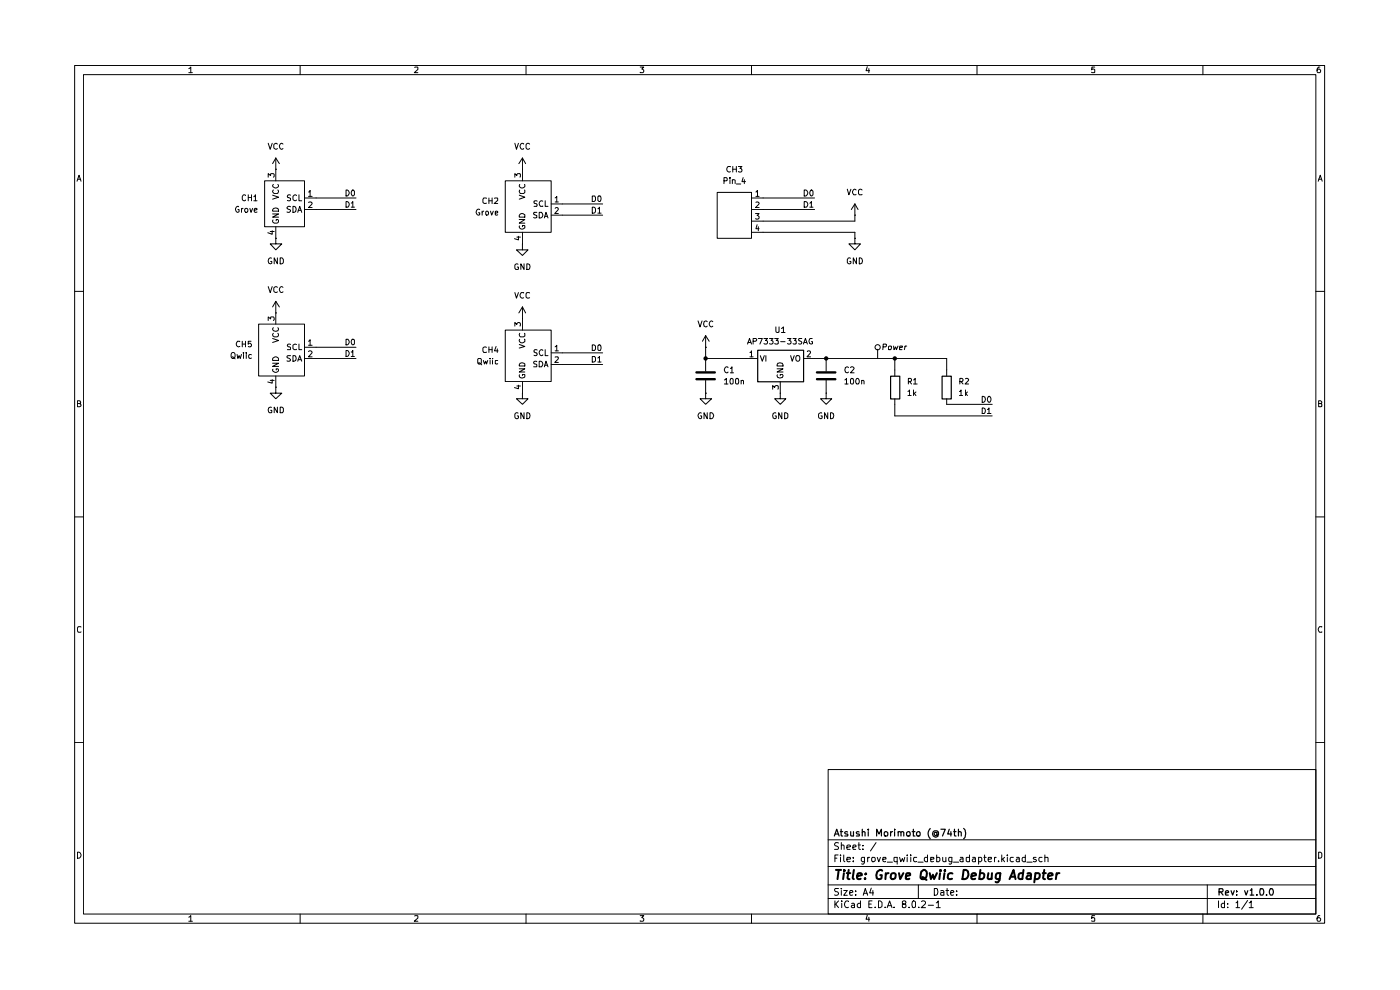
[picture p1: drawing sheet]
<svg xmlns="http://www.w3.org/2000/svg" width="297mm" height="210mm" viewBox="0 0 297 210" stroke-linecap="round" stroke-linejoin="round" font-family="sans-serif">
<g fill="none" stroke="#000" stroke-width=".21">
<path d="M15.8 13.9h265.2v181.9h-265.2zM17.7 15.8h261.4v178.1h-261.4zM40 14.6l.5-.4v1.2M40 15.4h.8M63.7 13.9v1.9M88 14.3l.6-.1v.5l-.7 .7h.7M111.6 13.9v1.9M135.8 14.2h.8l-.5 .4 .5 .3-.1 .4h-.7M159.4 13.9v1.9M184 14.1l-.3 .9h.8M184.3 14.6v.8M207.3 13.9v1.9"/>
<path d="M232.2 14.2h-.6v.6l.1-.2h.4l.1 .2v.5h-.6M255.2 13.9v1.9M280 14.2a.55 .55 0 0 0-.6 .5l.2 .7h.4l.2-.2v-.3l-.3-.3h-.2l-.3 .3M16.3 38.4l.5-1.2 .4 1.2M16.5 38h.6M56.1 38.4h8.5v9.7h-8.5zM56.9 37.6v-.8l.5 .5 .1-.5h.5l.2 .2v.4l-.2 .2M56.9 30.4l.4 1.3 .4-1.3M58 39.1l-.2 .3a.6 .6 0 0 0 .7 .5 .6 .6 0 0 0 .5-.7l-.1-.1M58.5 35.9h.1M58.5 33.5l-.7 1.2M58.5 33.5v4.9"/>
<path d="M58.5 33.5l.8 1.2M58.8 30.6l-.3-.2-.4 .3 .1 .8 .3 .2 .3-.2M60 30.6l-.2-.2a.65 .65 0 0 0-.5 .6 .65 .65 0 0 0 .5 .7l.2-.2M107.2 38.4h9.7v10.9h-9.7zM109.2 37.6v-.8l.4 .5 .2-.5h.5v.8M109.2 30.4l.4 1.3 .4-1.3M110.2 39.1a.61 .61 0 0 0 .4 .8 .61 .61 0 0 0 .7-.3v-.5M110.8 35.9h.1M110.8 33.5v4.9M110.8 33.5l-.7 1.2M110.8 33.5l.7 1.2M111.1 30.6l-.3-.2a.65 .65 0 0 0-.5 .6 .65 .65 0 0 0 .5 .7l.3-.2"/>
<path d="M112.4 30.6l-.5-.2-.3 .3v.6l.2 .3 .3 .1 .3-.2M153.6 38.4l.7-.1v-.5l-.2-.1h-.5v1.2M154.9 37.7v.1M154.9 38.1v.8M154.9 35.4l-.5-.1a.61 .61 0 0 0-.2 .8 .61 .61 0 0 0 .7 .3M155.4 38.3l.1-.2 .5 .2v.6M155.4 38.1v.8M155.4 35.3v1.2M155.4 35.9h.8M156.2 39h.9M156.2 35.3v1.2M156.6 35.3h.8l-.4 .4 .4 .3-.1 .4h-.7"/>
<path d="M157.7 37.7l-.3 .8h.8M157.9 38.1v.8M279.7 38.4l.4-1.2 .4 1.2M279.7 38h.6M50.6 43.9l-.1-.1a.64 .64 0 0 0-.5 .6 .64 .64 0 0 0 .5 .6l.2-.1v-.4h-.2M51.2 44.2v.8M51.6 44.2l-.4 .3M52 44.3h.5v.7h-.3l-.3-.2zM52.1 41.5v-.1a.42 .42 0 0 0-.7 .3l.1 .7 .2 .2 .4-.2M52.7 41.3v1.3M52.7 41.9h.6M53 44.2l.3 .8 .3-.8"/>
<path d="M53.3 41.3v1.3M53.8 41.7l.4-.4v1.3M53.8 42.6h.7M53.9 44.6l.6-.1v-.2l-.4-.1-.2 .2v.5l.2 .1h.4M57.3 49.1h.9M57.6 54.8a.61 .61 0 0 0-.7 .3 .61 .61 0 0 0 .1 .7l.3 .2 .3-.1 .1-.4h-.3M57.7 48.9v.8l-.9-.3M57.8 41.4l1.3 .4-1.3 .5M57.8 45.4h1.3l-1.3 .7h1.3M57.9 46.7a.42 .42 0 0 0 .3 .6h.6l.2-.1 .1-.4-.2-.2h-.3v.2M57.9 44.4a.66 .66 0 0 1 .8-.3 .66 .66 0 0 1 .4 .7h-1.3zM58 40.3l-.2 .3 .4 .5 .7-.1 .2-.4-.2-.3"/>
<path d="M58.5 50.5v1.2h1.3l-1.3 1.3-1.2-1.3h1.2M58.5 50.5h.1M58.5 48.1v2.4M58.8 54.7v1.3l-.6-1.3v1.3M59.4 54.7h.4l.3 .3v.6l-.3 .4h-.4zM61.6 41.4l-.4-.1-.2 .3v.3l.6 .2v.3l-.1 .2-.5-.1M61.6 43.9l-.5-.1-.2 .2 .1 .3 .6 .3-.2 .4h-.5M62.1 43.8a.64 .64 0 0 1 .7 .6 .64 .64 0 0 1-.7 .6zM62.9 41.5l-.3-.2-.5 .4 .1 .7 .4 .2 .3-.2M63.2 45l.4-1.2 .4 1.2M63.2 44.6h.6M63.4 41.3v1.3h.6"/>
<path d="M64.6 42h10.9M64.6 44.5h10.9M65.4 40.7h.2l.2-.3v1.3M65.4 42.9l.6-.1 .2 .3-.8 .9h.8M65.4 41.7h.8M73.4 42.8a.66 .66 0 0 1 .7 .4 .66 .66 0 0 1-.3 .7h-.4zM73.4 40.3a.64 .64 0 0 1 .7 .6 .64 .64 0 0 1-.7 .7zM74.5 43.1l.3-.3v1.1M74.5 43.9h.7M74.7 40.4l.2-.1 .3 .3v.7l-.3 .3a.71 .71 0 0 1-.2-1.2zM101.8 44.5l-.2-.1a.6 .6 0 0 0-.6 .7 .6 .6 0 0 0 .8 .5v-.5h-.3M102.3 44.8v.8"/>
<path d="M102.6 44.8l-.3 .2M103 45l.2-.2 .3 .1v.7h-.3l-.2-.1zM103.2 42.1l-.6-.1-.2 .3v.6a.55 .55 0 0 0 .8 .2M103.7 42v1.2M103.7 42.6h.7M104.1 44.8l.2 .8 .3-.8M104.4 42v1.2M104.9 42.1l.6-.1 .1 .5-.8 .7h.8M105.1 45.2l.5-.1v-.2h-.5v.7h.5M109.6 50.3h.8M109.9 56.1a.45 .45 0 0 0-.7 .1v.7l.2 .3 .6-.1v-.5h-.3M110 50.1v.8l-.9-.3"/>
<path d="M110.2 41.4l1.1 .4-1.1 .5M110.2 46.6h1.1l-1.1 .7h1.1M110.2 40.3v.3l.2 .5h.7l.2-.3v-.5M110.2 47.9a.59 .59 0 0 0 .4 .7 .59 .59 0 0 0 .7-.3v-.5h-.5v.3M110.2 45.6a.72 .72 0 0 1 1.1 0v.5h-1.1zM110.8 51.7v1.3h1.2l-1.2 1.2-1.2-1.2h1.2M110.8 51.7h.1M110.8 49.3v2.4M111.2 56v1.2l-.7-1.2v1.2M111.8 56a.66 .66 0 0 1 .6 .4 .66 .66 0 0 1-.2 .8h-.4zM113.9 45h-.6l-.1 .2 .1 .4 .6 .1v.4h-.7M114 42.7h-.7v.3l.7 .4-.1 .4h-.6"/>
<path d="M114.4 45h.5a.66 .66 0 0 1 .2 .8 .66 .66 0 0 1-.7 .4zM115.1 42.7a.61 .61 0 0 0-.7 .3 .61 .61 0 0 0 .2 .8l.5-.1M115.5 46.2l.3-1.2 .4 1.2M115.6 45.9h.6M115.7 42.6v1.2h.5M116.9 43.3h10.9M116.9 45.6h10.9M117.8 42l.3-.3v1.1M117.8 44.2l.4-.2 .3 .4-.8 .9h.8M117.8 42.8h.7M125.6 43.9l.6 .1 .1 .3v.6l-.3 .3h-.4zM125.6 41.6h.6l.1 .2v.6l-.3 .4h-.4z"/>
<path d="M126.8 44.3l.4-.4v1.3M126.8 45.2h.7M127 41.6a.59 .59 0 0 1 .6 .3 .59 .59 0 0 1-.2 .7l-.3 .2-.3-.3v-.8zM152.1 40.8h7.3v9.7h-7.3zM159.4 42h13.4M159.4 44.5h13.4M159.4 49.3h22v1.2M160.3 45.3h.7l-.4 .4 .4 .3v.4h-.7M160.4 40.7l.3-.3v1.3M160.4 42.9l.4-.1 .2 .4-.7 .8h.7M160.4 41.7h.6M160.6 47.7l-.2 .8h.6"/>
<path d="M160.9 48.1v.8M170.6 42.8a.66 .66 0 0 1 .7 .3 .66 .66 0 0 1-.2 .8h-.5zM170.6 40.3a.65 .65 0 0 1 .8 .6 .65 .65 0 0 1-.8 .7zM171.8 43.1l.3-.3v1.1M171.8 43.9h.7M172 40.4l.2-.1 .3 .3v.7l-.3 .3a.71 .71 0 0 1-.2-1.2zM179.7 40.1l.4 1.2 .4-1.2M180.4 54.8a.42 .42 0 0 0-.7 .2v.6l.2 .3 .4 .1 .2-.2v-.3h-.2M181.4 50.5v1.2h1.1l-1.1 1.3-1.3-1.3h1.3M181.4 50.5h.1M181.4 45.6h.1M181.4 43.3v3.6h-22"/>
<path d="M181.4 43.3l-.8 1.2M181.4 43.3l.6 1.2M181.6 40.3l-.2-.2a.67 .67 0 0 0-.6 .5 .67 .67 0 0 0 .3 .7l.5-.1M181.7 54.7v1.3l-.7-1.3v1.3M182.3 54.7a.64 .64 0 0 1 .7 .6 .64 .64 0 0 1-.7 .7zM182.9 40.3l-.4-.2-.4 .4v.6l.2 .2 .6-.1M15.8 61.8h1.9M49.1 74.9l.3-.1 .4 .1 .1 .7-.4 .4-.4-.1zM49.3 75.7l.6 .4M50.3 75.2l.2 .8 .2-.6 .3 .6 .2-.8M50.9 72.5l-.5-.1a.61 .61 0 0 0-.3 .8 .61 .61 0 0 0 .8 .3M51.4 72.4v1.2"/>
<path d="M51.4 73h.7M51.6 74.8v.1M51.6 75.2v.8M52.1 72.4v1.2M52.2 74.8v.1M52.2 75.2v.8M53.3 72.4h-.6v.6l.4-.2 .2 .3v.4h-.6M53.3 75.3l-.3-.1-.3 .2 .1 .5h.5M54.9 68.8h9.7v11h-9.7zM56.9 68v-.8l.5 .5 .1-.5h.5l.2 .3v.3l-.2 .2M56.9 60.8l.4 1.3 .4-1.3M57.8 71.8l1.3 .4-1.3 .4"/>
<path d="M57.8 77h1.3l-1.3 .7h1.3M57.9 78.3l-.1 .1a.6 .6 0 0 0 .7 .6 .6 .6 0 0 0 .5-.7l-.4-.1v.3M57.9 75.9a.66 .66 0 0 1 .8-.2 .66 .66 0 0 1 .4 .8h-1.3zM58 70.7l-.2 .3 .4 .5 .7-.1 .2-.4-.2-.3M58 69.5l-.1 .1a.61 .61 0 0 0 .3 .7 .61 .61 0 0 0 .7-.1l.2-.3-.2-.4M58.5 66.4h.1M58.5 63.9v4.9M58.5 79.8v2.3M58.5 63.9l-.7 1.2M58.5 63.9l.8 1.2M58.8 61l-.3-.2-.4 .3 .1 .8 .3 .2 .3-.2M60 61l-.2-.2a.65 .65 0 0 0-.5 .6 .65 .65 0 0 0 .5 .7l.2-.2"/>
<path d="M61.6 73.1l-.4-.1-.2 .2v.3l.6 .2v.4l-.6 .1M61.6 75.4h-.6l-.1 .2 .1 .3 .6 .4v.2h-.7M62.1 75.4h.5a.66 .66 0 0 1 .2 .8 .66 .66 0 0 1-.7 .4zM62.9 73.1l-.3-.1-.5 .2v.7l.3 .3 .5-.1M63.2 76.6l.4-1.2 .4 1.2M63.2 76.3h.6M63.4 73v1.2h.6M64.6 76h10.9M64.6 73.7h10.9M65.4 72.4l.4-.3v1.1M65.4 74.6l.2-.2h.4l.2 .3-.8 1h.8M65.4 73.2h.8"/>
<path d="M73.4 74.3a.64 .64 0 0 1 .7 .7 .64 .64 0 0 1-.7 .6zM73.4 72h.4a.66 .66 0 0 1 .3 .7 .66 .66 0 0 1-.7 .5zM74.5 74.7h.2l.1-.4v1.3M74.5 75.6h.7M74.7 72h.3l.2 .1v.8l-.2 .2a.6 .6 0 0 1-.6-.5 .6 .6 0 0 1 .3-.6zM101.3 76.2l.2-.2h.4l.2 .2v.8l-.2 .2-.6-.2zM101.5 77h.3l.4 .4M102.5 76.5l.3 .7 .2-.6 .2 .6 .3-.7M103.2 73.7h-.1a.46 .46 0 0 0-.7 .1v.7l.2 .3 .6-.1M103.7 73.6v1.2M103.7 74.2h.7M104 76v.1"/>
<path d="M104 76.5v.7M104.4 73.6v1.2M104.5 76v.1M104.5 76.5v.7M105.2 73.5l-.3 .9h.8M105.5 74v.8M105.6 76.5h-.5v.6h.5M107.2 70h9.7v10.9h-9.7zM109.2 69.2v-.8l.4 .4 .3-.4 .4 .1v.7M109.2 62.1l.4 1.1 .4-1.1M110.2 73.1l1.1 .4-1.1 .3M110.2 78.2h1.1l-1.1 .7h1.1"/>
<path d="M110.2 72a.61 .61 0 0 0 .4 .7 .61 .61 0 0 0 .7-.2v-.5M110.2 70.7v.1a.46 .46 0 0 0 .2 .7h.7l.2-.2v-.6M110.2 79.5v.1a.66 .66 0 0 0 .4 .6 .66 .66 0 0 0 .7-.3v-.5h-.5v.3M110.3 77h.9l.1 .2v.4h-1.1zM110.8 67.6h.1M110.8 65.1v4.9M110.8 65.1l-.7 1.3M110.8 65.1l.7 1.3M111.1 62.1h-.5a.61 .61 0 0 0-.2 .7 .61 .61 0 0 0 .7 .4M112.4 62.1h-.6l-.2 .2v.7a.52 .52 0 0 0 .8 .2M113.9 76.7l-.4-.1-.3 .3 .1 .2 .6 .3v.3l-.7 .1M114 74.3l-.5-.1-.2 .1v.4l.6 .1 .1 .3-.3 .3h-.4"/>
<path d="M114.4 76.6a.66 .66 0 0 1 .7 .4 .66 .66 0 0 1-.2 .8h-.5zM115.1 74.3l-.2-.1a.65 .65 0 0 0-.5 .6 .65 .65 0 0 0 .5 .6l.2-.1M115.5 77.8l.3-1.2 .4 1.2M115.6 77.5h.6M115.7 74.2v1.2h.5M116.9 74.8h10.9M116.9 77.3h10.9M117.8 73.6l.3-.4v1.2M117.8 75.8l.6-.1 .1 .3-.8 .9h.8M117.8 74.4h.7M125.6 75.6h.6l.1 .3v.6l-.3 .3h-.4zM125.6 73.2h.4l.3 .2v.7l-.1 .2h-.6z"/>
<path d="M126.8 75.9l.4-.3v1.2M126.8 76.8h.7M126.9 73.2h.4a.86 .86 0 0 1 0 1.1h-.3l-.2-.1zM148.1 68.1l.4 1.2 .4-1.2M149.7 73.7h.1M149.7 71.2l-.7 1.2M149.7 71.2v7.5M149.7 71.2l.8 1.2M149.7 76h11M150 68.2l-.2-.1a.65 .65 0 0 0-.5 .6 .65 .65 0 0 0 .5 .6l.2-.1M151.2 68.2l-.2-.1a.6 .6 0 0 0-.5 .7 .6 .6 0 0 0 .6 .5l.1-.1M154.4 78l-.1-.2a.64 .64 0 0 0-.6 .6 .64 .64 0 0 0 .6 .7l.1-.2"/>
<path d="M154.9 78.1l.4-.3v1.3M154.9 79.1h.7M158.6 73l.4-1.2 .4 1.2M158.7 72.6h.6M159.1 74.8h.2l.1-.4v1.3M159.1 75.7h.7M159.8 72.4l.6-.1 .1-.3-.1-.2h-.6v1.2M160.9 71.8h.8l-.5 1.2M161.3 75.4l.4 1.2 .4-1.2M162.1 71.8h.7l-.4 .4 .3 .1v.6h-.6M162.5 75.4v1.2M163.2 71.8h.8l-.4 .4 .4 .3-.1 .4h-.7"/>
<path d="M164.3 71.8h.8l-.4 .4 .4 .1v.6h-.8M164.6 69.3v1l.2 .2 .5-.1v-1.1M164.8 78.2h1.3l-1.3 .7h1.3M164.9 79.5l-.1 .1a.64 .64 0 0 0 .6 .6 .64 .64 0 0 0 .7-.5l-.2-.3h-.4v.3M165 77h.9l.2 .6h-1.3zM165.6 72.5h.9M165.8 69.7l.4-.4v1.2M165.8 70.5h.7M167 71.8h.8l-.4 .4 .4 .3-.1 .4h-.7M167.7 75.4l.4 1.2 .4-1.2M168.2 71.8h.7l-.3 .4 .3 .1v.6h-.7M169 75.4h.5a.77 .77 0 0 1-.2 1.2l-.3-.1a.87 .87 0 0 1 0-1.1z"/>
<path d="M170.1 71.8h-.6v.5l.5 .2 .1 .2-.3 .3-.4-.1M170.4 73l.5-1.2 .4 1.2M170.4 76h30.4v3.8M170.6 72.6h.5M171.3 74.6l.4-.2 .3 .4-.8 .9h.8M172.3 71.8h-.4a.67 .67 0 0 0-.3 .7 .67 .67 0 0 0 .5 .5l.3-.1v-.4h-.3M175.3 76v2.7M180 78l-.3-.2a.65 .65 0 0 0-.5 .6 .65 .65 0 0 0 .5 .7l.3-.2M180.4 78l.2-.2h.3l.3 .3-.8 1h.8M186.2 74.1v1.9M187.4 73.6h.5l.1-.2v-.3l-.6-.1-.1 1.2M188.5 73.6l.1-.2h.5l-.1 .8-.5-.1z"/>
<path d="M189.6 73.4l.1 .8 .3-.6 .2 .6 .3-.8M189.8 76v3.8M190.8 73.7h.6v-.3h-.5l-.1 .2v.6h.5M192 73.4l-.1 .8M192.4 73.4l-.5 .2M279.1 61.8h1.9M16.4 85.6h.6v-.5l-.6-.1v1.3h.5l.3-.4-.3-.3M57.3 80.7h.9M57.6 86.4h-.1a.66 .66 0 0 0-.6 .4 .66 .66 0 0 0 .3 .7h.5v-.5h-.3M57.7 80.5v.8l-.9-.3M58.5 82.1v1.3h1.3l-1.3 1.2-1.2-1.2h1.2M58.5 82.1h.1"/>
<path d="M58.8 86.4v1.1l-.6-1.1v1.1M59.4 86.4h.4l.3 .2v.7l-.2 .2h-.5zM109.6 81.9h.8M109.9 87.6l-.3-.1-.4 .4v.6l.4 .3 .4-.2v-.4h-.3M110 81.7v.8l-.9-.3M110.8 83.4v1.2h1.2l-1.2 1.2-1.2-1.2h1.2M110.8 83.4h.1M110.8 80.9v2.5M111.2 87.5v1.3l-.7-1.3v1.3M111.8 87.5a.64 .64 0 0 1 .7 .7 .64 .64 0 0 1-.7 .6zM148.8 87.6l-.1-.1a.64 .64 0 0 0-.6 .6 .64 .64 0 0 0 .5 .7l.2-.2v-.4h-.2M149.7 83.4v1.2h1.3l-1.3 1.2-1.2-1.2h1.2"/>
<path d="M149.7 83.4h.1M149.7 80.7v2.7M150 87.5v1.3l-.6-1.3v1.3M150.6 87.5a.65 .65 0 0 1 .8 .7 .65 .65 0 0 1-.8 .6zM153.7 80.6l.4-.3v1.2M153.7 81.5h.7M154.9 80.4l.4-.1 .2 .2v.8l-.1 .2-.5-.1zM156.1 80.4l.4-.1a.91 .91 0 0 1 .1 1.2h-.4l-.2-.2zM157.2 80.8h.5v.7M157.2 80.7v.8M163.9 82.6v-.8l.4 .4 .3-.4 .5 .1-.1 .7M164.6 87.6l-.1-.1a.64 .64 0 0 0-.6 .6 .64 .64 0 0 0 .5 .7l.3-.2v-.4h-.3"/>
<path d="M165.5 83.4v1.2h1.2l-1.2 1.2-1.2-1.2h1.2M165.5 83.4h.1M165.5 80.9v2.5M165.9 87.5v1.3l-.7-1.3v1.3M166.5 87.5l.5 .2 .1 .2v.6l-.4 .3h-.2zM174.3 87.6l-.2-.1-.4 .2v.9l.4 .2 .2-.1 .1-.5h-.2M175.3 83.4v1.2h1.1l-1.1 1.2-1.2-1.2h1.2M175.3 83.4h.1M175.3 80.7v2.7M175.6 87.5v1.3l-.7-1.3v1.3M176.2 87.5a.64 .64 0 0 1 .7 .7 .64 .64 0 0 1-.7 .6zM179.2 80.6l.4-.3v1.2"/>
<path d="M179.2 81.5h.7M180.5 80.4h.5l.1 .6-.2 .5h-.3l-.2-.2zM181.7 80.4a.61 .61 0 0 1 .6 .3 .61 .61 0 0 1-.2 .8h-.4l-.1-.2-.1-.5zM182.8 80.8l.3-.1 .2 .2v.6M182.8 80.7v.8M189.8 84.6v3.6h20.7M192.6 83.1l.4-.4v1.2M192.6 83.9h.7M192.7 80.9h.6v-.5l-.6-.1v1.2M193 80.9l.4 .6M193.8 80.6l.3-.3v1.2M193.8 81.5h.8"/>
<path d="M193.8 82.7v1.2M194 83.5l.3 .4M194.3 83.1l-.5 .5M200.8 84.6v1.2h9.7M203.5 83.1l.4-.4v1.2M203.5 83.9h.7M203.6 80.9h.6v-.5l-.6-.1v1.2M203.9 80.9l.4 .6M204.8 80.4l.4-.1 .3 .3-.8 .9h.8M204.8 82.7v1.2M204.9 83.5l.3 .4M205.2 83.1l-.4 .5"/>
<path d="M208.4 86.5a.66 .66 0 0 1 .6 .5 .66 .66 0 0 1-.2 .7h-.4zM208.4 84.1a.64 .64 0 0 1 .6 .6 .64 .64 0 0 1-.6 .6zM209.5 86.9l.3-.4v1.2M209.5 87.7h.7M209.6 84.2a.61 .61 0 0 1 .7 .4 .61 .61 0 0 1-.4 .7 .71 .71 0 0 1-.3-1.1zM279.7 85.6h.5l.2-.3-.2-.3h-.5v1.3h.5l.2-.1v-.4l-.2-.2M15.8 109.6h1.9M279.1 109.6h1.9M17.2 133l-.6-.1-.2 .3v.7l.2 .2 .6-.1M280.4 133l-.5-.1-.2 .5 .2 .7 .5-.1M15.8 157.5h1.9M279.1 157.5h1.9"/>
<path d="M175.7 163.2h103.4v30.7h-103.4zM175.7 178.1h103.4M177.9 178.8l-.6-.1-.3 .4 .1 .2a.56 .56 0 0 1 .6 .3 .56 .56 0 0 1 0 .6h-.7M178.5 179.4l.1-.2 .5 .2v.8M178.5 178.7v1.5M179.7 179.7l.7-.1-.1-.3-.4-.1-.2 .2v.8h.6M180.9 179.7l.7-.1-.2-.4h-.3l-.2 .2v.6l.1 .2h.5M182 179.2h.5M182.2 178.7v1.3l.1 .2h.2M183.1 179.3v.1M185.8 178.7l-1.1 1.8M16.4 180.8a.65 .65 0 0 1 .8 .6 .65 .65 0 0 1-.8 .6z"/>
<path d="M40 194.6l.5-.4v1.2M40 195.4h.8M63.7 193.9v1.9M88 194.3l.6-.1v.5l-.7 .7h.7M111.6 193.9v1.9M135.8 194.2h.8l-.5 .5 .5 .2-.1 .4h-.7M159.4 193.9v1.9M175.7 190.6h103.4M175.7 187.7h103.4M175.7 183.8h103.4M177.1 191.1v1.4M177.1 182h.4"/>
<path d="M177.3 191.8l.6 .7M177.8 181.4h-.7v1.4M177.9 188.5l-.8 .1v.4l.6 .2 .2 .4-.4 .3-.5-.1M177.9 191.1l-.8 .8M178.3 181.4v.1M178.3 181.9v.9M178.5 188.5v.1M178.5 188.9v1M178.6 191.1v.2M178.6 191.6v.9M179 188.9h.7l-.7 1h.7M179 181.4v1.1l.2 .3"/>
<path d="M179.7 182.3l.7-.1-.1-.3h-.6v.1v.7h.6M180 191.3v-.1a.7 .7 0 0 0-.9 .5 .7 .7 0 0 0 .6 .8l.3-.1M180.3 189.4l.6-.2-.1-.3-.5 .1v.7l.1 .2 .4-.1M180.7 191.7l.4-.1 .2 .2v.7M181 182.6v.2M181 181.9v.1M181.3 191.9l-.7 .3 .2 .3 .5-.1M181.5 189.7v.2M181.5 189v.1M182.5 191.7a.45 .45 0 0 0-.6 .2l.1 .5h.5M182.5 191.1v1.4M183.1 180.1v.1"/>
<path d="M183.1 189.9l.5-1.4 .5 1.4M183.2 189.5h.8M183.4 182.7l-.4 .1-.3-.3 .2-.6h.5v1.1l-.3 .3-.3-.1M184 194.1l-.3 .9h.8M184.1 181.9v.9M184.3 194.6v.8M184.3 191.8h.5M184.5 181.9h-.3l-.1 .2M184.8 188.4l-.3 1h.8M185 191.1h-.7v1.4h.7M185 181.9h.5l.2 .6a.45 .45 0 0 1-.7 .2zM185.2 188.9v1"/>
<path d="M185.7 192.4v.1M186.1 181.9l.3 .9 .4-.9M186.4 191.1h.3l.4 .3v.8l-.4 .3h-.3zM187.3 182.3l.7-.1-.1-.3h-.5l-.1 .1 .1 .7h.5M187.8 192.4v.1M188.2 192.5l.5-1.4 .5 1.4M188.2 182.9h1.1M188.4 192.1h.7M189.7 192.4v.1M190.3 182.7l-.4 .1-.2-.2v-.7h.6v1.4M190.8 181.9l.3 .9 .3-.7 .3 .7 .2-.9M191.7 191.8l-.3-.2v-.3l.3-.2 .4 .1v.5l-.7 .2v.5a.48 .48 0 0 0 .7 0 .48 .48 0 0 0 0-.6h-.2"/>
<path d="M192.4 181.4v.1M192.4 181.9v.9M192.9 192.4v.1M193.2 181.4v.1M193.2 181.9v.9M193.5 191.3l.4-.2 .3 .2-.1 1.1h-.6zM194.5 181.9h-.6l-.1 .2 .1 .6h.6M194.7 182.9h1.1M194.8 187.7v2.9M194.9 192.4v.1M195.5 191.3l.2-.2h.3l.3 .4v.3l-.9 .7h.9M196.8 181.9h-.5l-.2 .6a.45 .45 0 0 0 .7 .2"/>
<path d="M196.8 181.4v1.4M196.9 192h1.1M197.4 182.3l.7-.1-.1-.3h-.6v.8h.6M198.2 188.5h.5a.83 .83 0 0 1 .2 .9 .83 .83 0 0 1-.7 .5zM198.6 191.5l.5-.4v1.4M198.6 192.5h.9M198.7 181.9h.5l.2 .2v.4l-.3 .3-.4-.1M198.7 181.4v1.4M199.6 189h.6v.9M200 181.9v.6a.37 .37 0 0 0 .3 .3 .37 .37 0 0 0 .4-.2M200.2 189.2l-.6 .2v.4h.6M200.7 188.9h.6"/>
<path d="M200.7 181.9v.9M200.9 188.5v1.2l.4 .2M201.7 189.4l.7-.2-.1-.2-.5-.1-.1 .2 .1 .7h.5M201.9 182.7h-.6v-.8h.6v1.1l-.2 .3-.4-.1M202.3 182.9h1.1M202.9 189.7v.2M202.9 189v.1M203.7 181.9h.5l.1 .9M204.3 182.2h-.4l-.3 .3 .3 .3 .4-.1M205.7 181.9l-.7 .1v.6l.2 .2 .5-.1M205.7 181.4v1.4M206.3 181.9h.5l.1 .9"/>
<path d="M206.9 182.2h-.5l-.2 .3 .2 .3 .5-.1M207.3 193.9v1.9M207.6 182.7l.4 .1 .3-.3-.2-.6h-.5v1.4M208.7 181.9h.5M208.9 181.4v1.1l.3 .3M209.6 182.3l.7-.1v-.3h-.6l-.1 .1 .1 .7h.6M211 181.9v.9M211.3 181.9h-.2l-.1 .2M211.8 182.6v.2M212.5 181.4v1.4M212.7 182.2l.4 .6M213.1 181.9l-.6 .5"/>
<path d="M213.7 181.4v.1M213.7 181.9v.9M215 181.9h-.5l-.2 .2v.4l.2 .3 .5-.1M215.6 181.9h.6v.9M216.2 182.2h-.5l-.1 .3 .1 .3 .5-.1M217.5 181.9h-.5l-.2 .2v.4l.3 .3 .4-.1M217.5 181.4v1.4M217.8 182.9h1.1M219.8 181.9h-.5l-.1 .1 .6 .4v.3h-.6M221.1 181.9h-.5l-.2 .2v.4l.2 .3 .5-.1M221.7 182l.6-.1v.9M221.7 181.4v1.4"/>
<path d="M232.2 194.2h-.6v.6l.1-.1h.4l.1 .1v.5h-.6M255.2 193.9v1.9M256.1 187.7v6.2M258.5 191.1v1.4M259.8 191.7l-.5-.1-.2 .3 .1 .5h.6M259.8 191.1v1.4M260.4 192.4v.1M260.4 191.7v.1M262.2 191.5l.4-.4v1.4M262.2 192.5h.8M264.7 191l-1.3 1.9M265 191.5l.3-.2 .1-.2v1.4"/>
<path d="M265 192.5h.9M279.7 180.8h.4l.3 .3v.6l-.3 .3h-.4zM280 194.2a.55 .55 0 0 0-.6 .5l.2 .7h.4l.2-.2v-.3l-.3-.2h-.2l-.3 .2"/>
<circle cx="186.2" cy="73.7" r=".55"/>
</g>
<g fill="none" stroke="#000" stroke-width=".25">
<path d="M160.7 74.3h9.8v6.7h-9.8zM188.9 79.8h2v4.8h-2zM199.9 79.8h1.9v4.8h-1.9zM177 177.3l.5-1.4 .5 1.4M177.2 176.9h.6M178.3 176.4h.5M178.4 175.9v1.3l.1 .1h.3M179.8 176.5l-.3-.1-.3 .2 .1 .2 .5 .1v.4h-.6M180.5 176.4l.1 .9h.5M181.1 176.4v.9M182.2 176.5l-.3-.1-.2 .2v.2l.5 .1v.4h-.5M182.9 176.6l.2-.2 .4 .2v.7"/>
<path d="M182.9 175.9v1.4M184.2 175.9v.2M184.2 176.4v.9M186 177.3v-1.4l.5 1 .5-1v1.4M187.7 176.5a.45 .45 0 0 1 .6 .2l-.1 .6h-.5zM188.9 176.4v.9M189.4 176.4l-.5 .3M189.8 175.9v.2M189.8 176.4v.9M190.5 176.6l.2-.2 .4 .2v.7M190.5 176.4v.9M191.1 176.6l.2-.2 .4 .2v.7"/>
<path d="M192.3 176.7a.45 .45 0 0 1 .7-.2v.8h-.5zM193.5 176.4h.6M193.8 175.9v1.4h.3M194.4 176.7a.45 .45 0 0 1 .7-.2v.8h-.5zM197.3 175.7a1.62 1.62 0 0 0 0 2.2M198.8 176.7l-.5-.1-.1 .2 .2 .5 .4-.2M198.8 176.6v.5l.1 .1 .2-.1-.1-.7-.2-.2h-.6a.68 .68 0 0 0-.2 1.1 .68 .68 0 0 0 1 0M199.6 175.9h.9l-.6 1.4M201.4 175.9l-.4 1h.9M201.7 176.4v.9M202.3 176.4h.5M202.5 175.9v1.3l.1 .1h.2"/>
<path d="M203.3 176.6l.2-.2 .4 .2v.7M203.3 175.9v1.4M204.4 175.7a1.62 1.62 0 0 1 0 2.2M258.6 189.2h.7l.2-.3-.1-.3-.8-.1v1.4M259 189.2l.5 .7M260 189.4l.6-.1-.1-.4-.4 .1-.1 .7 .1 .2h.5M261.2 188.9l.3 1 .3-1M262.3 189.8v.1M262.3 189v.2M264 188.9l.4 1 .3-1M265.2 188.9l.4-.4v1.4M265.2 189.9h.8"/>
<path d="M266.7 189.8v.1M267.4 188.5a.73 .73 0 0 1 .8 .5 .73 .73 0 0 1-.4 .9l-.5-.1v-.8zM268.7 189.8v.1M269.5 188.6v-.1a.73 .73 0 0 1 .7 .6 .73 .73 0 0 1-.3 .8h-.4l-.2-.5z"/>
</g>
<g fill="none" stroke="#000" stroke-width=".42">
<path d="M177.3 184.5h1.1M177.9 184.5l-.2 2M179 185.2l-.1 1.3M179.1 184.5v.3M179.6 185.2h.8M180 184.5l-.2 1.7 .4 .3M181.1 184.5l-.2 1.7 .2 .3M181.8 185.9l1-.3v-.3a.6 .6 0 0 0-.9 .2v.9h.7M183.5 186.3v.2M183.7 185.3l.1 .1-.2 .1 .1-.2-.1 .2M187.2 184.7l-.2-.2a1.19 1.19 0 0 0-.9 1.9l.5 .1 .4-.2 .1-.7h-.4M187.9 185.2l-.1 1.3"/>
<path d="M188.5 185.2l-.6 .3M189.1 185.4l.3-.2 .6 .2-.1 .9-.4 .2-.5-.2zM190.7 185.2l.3 1.3 .6-1.3M192.2 185.9l.9-.3v-.3l-.6-.1-.3 .3v.9h.7M195.5 184.9l.4-.4h.3a1.2 1.2 0 0 1-.2 2l-.5-.1a1.63 1.63 0 0 1 0-1.5zM195.6 186.1h.4l.6 .5M197.2 185.2l.3 1.3 .4-1 .3 1 .6-1.3M199.4 185.2l-.1 1.3M199.5 184.5v.3M200.4 185.2l-.2 1.3M200.5 184.5v.3M202.1 185.3a.65 .65 0 0 0-1 .2v.8a.64 .64 0 0 0 .9 .1"/>
<path d="M204.4 184.5a.98 .98 0 0 1 1 .8 .98 .98 0 0 1-.5 1.1l-.7 .1zM206.1 185.9l1-.3-.1-.3a.6 .6 0 0 0-.9 .2v.9h.8M207.9 185.3l.6-.1 .2 .2v.7a.65 .65 0 0 1-.9 .3M208 184.5l-.3 2M209.7 185.2l-.2 1a.49 .49 0 0 0 .9 .1M210.4 185.2v1.3M212.2 185.2l-.2 1.5-.4 .5-.4-.1M212.2 185.3l-.5-.1-.4 .3v.8l.2 .2 .5-.1M214.2 186.5l.8-2 .4 2M214.4 186h1M217 185.3l-.5-.1-.4 .3v.8l.3 .2 .5-.1M217.1 184.5l-.2 2"/>
<path d="M218 185.3h.7v1.2M218.7 185.6l-.6 .1-.4 .5 .3 .3 .7-.1M219.7 185.3l.6-.1 .2 .2v.7a.65 .65 0 0 1-.9 .3M219.7 185.2l-.3 2M221.2 185.2h.7M221.5 184.5l-.2 1.7 .4 .3M222.4 185.9l.9-.3-.1-.3a.6 .6 0 0 0-.8 .2v.9h.7M224.2 185.2l-.2 1.3M224.7 185.2l-.4 .1-.1 .2"/>
</g>
<path d="M147.7 79h3.9M173.3 79h3.9M147.7 80.4h3.9M173.3 80.4h3.9" fill="none" stroke="#000" stroke-width=".51"/>
<g fill="#000">
<circle cx="149.7" cy="76" r=".47"/>
<circle cx="175.3" cy="76" r=".47"/>
<circle cx="189.8" cy="76" r=".47"/>
</g>
</svg>
